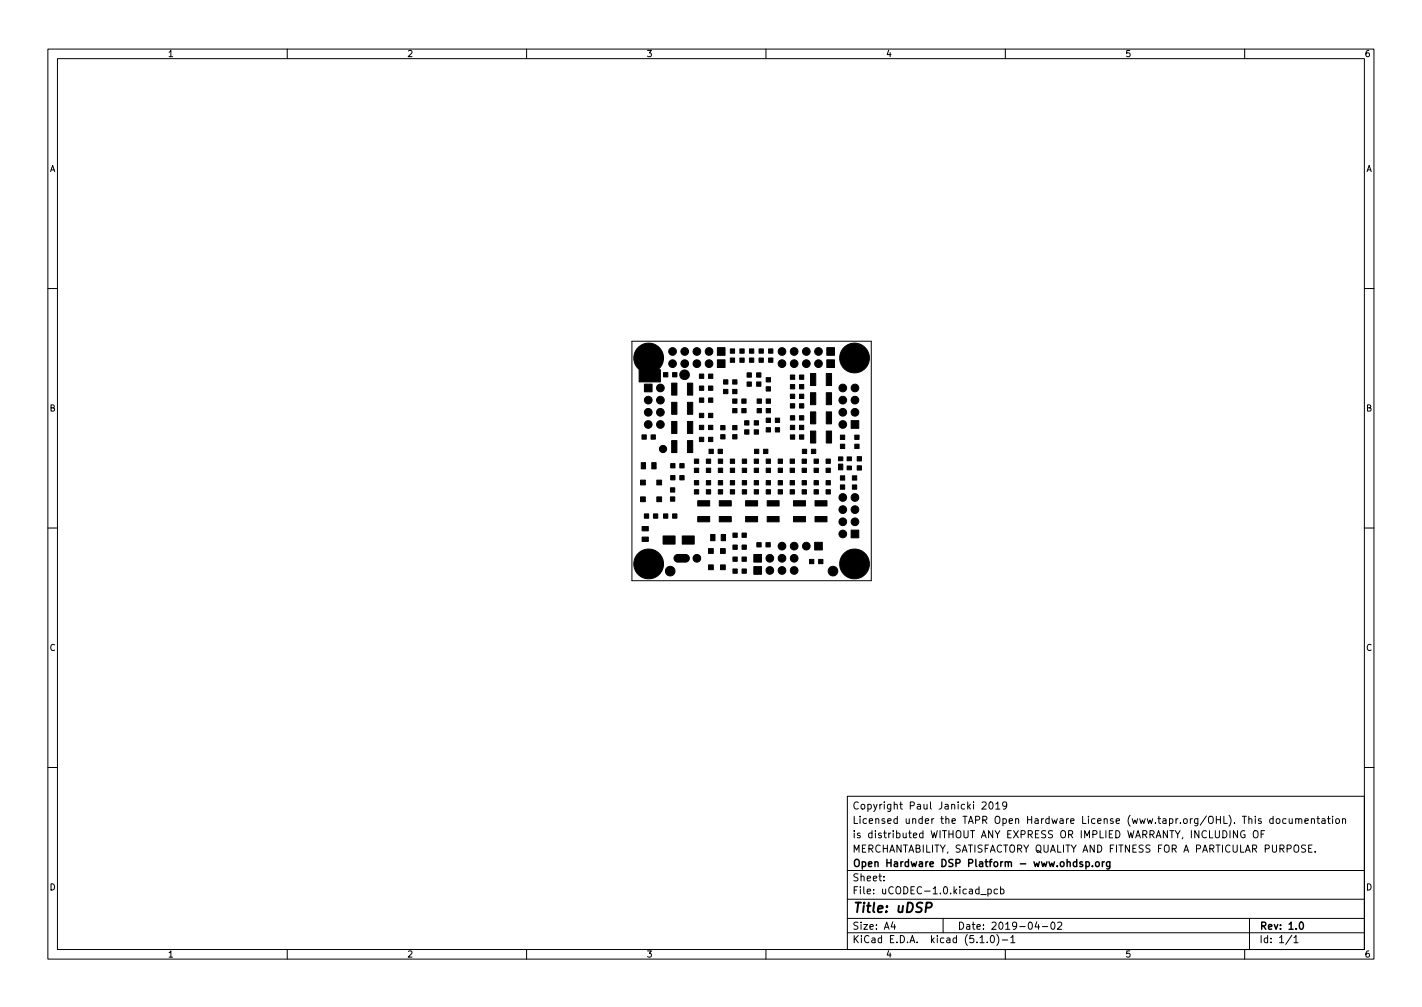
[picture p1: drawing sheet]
<svg xmlns="http://www.w3.org/2000/svg" width="297mm" height="210mm" viewBox="0 0 297 210" stroke-linecap="round" stroke-linejoin="round" font-family="sans-serif">
<defs><g id="words">
<text font-size="2.8" x="178" y="190.6">Title: uDSP</text>
<g font-size="2.1">
<text x="178" y="172">Licensed under the TAPR Open Hardware License (www.tapr.org/OHL). This documentation</text>
<text x="178" y="169">Copyright Paul Janicki 2019</text>
<text x="178" y="178">MERCHANTABILITY, SATISFACTORY QUALITY AND FITNESS FOR A PARTICULAR PURPOSE.</text>
<text x="178" y="175">is distributed WITHOUT ANY EXPRESS OR IMPLIED WARRANTY, INCLUDING OF</text>
<text x="178" y="184">Sheet:</text>
<text x="178" y="181">Open Hardware DSP Platform - www.ohdsp.org</text>
<text x="178" y="186.7">File: uCODEC-1.0.kicad_pcb</text>
<text x="178" y="196.9">KiCad E.D.A. kicad (5.1.0)-1</text>
<text x="178" y="194.1">Size: A4</text>
<text x="200" y="194.1">Date: 2019-04-02</text>
<text x="263" y="194.1">Rev: 1.0</text>
<text x="263" y="196.9">Id: 1/1</text>
</g>
<g font-size="1.8">
<text x="35" y="11.9">1</text>
<text x="85" y="11.9">2</text>
<text x="135" y="11.9">3</text>
<text x="185" y="11.9">4</text>
<text x="235" y="11.9">5</text>
<text x="285" y="11.9">6</text>
<text x="10.3" y="35.9">A</text>
<text x="285.3" y="35.9">A</text>
<text x="10.3" y="85.9">B</text>
<text x="285.3" y="85.9">B</text>
<text x="10.3" y="135.9">C</text>
<text x="285.3" y="135.9">C</text>
<text x="10.3" y="185.9">D</text>
<text x="285.3" y="185.9">D</text>
<text x="35" y="199.9">1</text>
<text x="85" y="199.9">2</text>
<text x="135" y="199.9">3</text>
<text x="185" y="199.9">4</text>
<text x="235" y="199.9">5</text>
<text x="285" y="199.9">6</text>
</g>
</g></defs>
<g fill="none" stroke="#000" stroke-width=".21">
<path d="M10 10.2h277v190.1h-277zM12 12.2h273v186.1h-273zM60 10.2v2M110 10.2v2M160 10.2v2M210 10.2v2M260 10.2v2M10 60.2h2M132 71.2h50v50h-50zM285 60.2h2M10 110.2h2M285 110.2h2"/>
<path d="M10 160.2h2M177 166.3h108v32h-108zM205.1 167.6l.6-.2 .3 .5-.9 1h.9M206.7 167.6l.2-.2a.8 .8 0 0 1 .6 .8 .8 .8 0 0 1-.6 .7l-.2-.1-.1-.4zM208 167.9l.4-.5v1.5M208 168.9h.9M210.3 168.1l-.3 .3-.4-.1-.2-.2 .2-.6 .4-.1 .2 .2a.99 .99 0 0 1-.3 1.3h-.3M258.5 173.4v1.5l-.9-1.5v1.5M260 173.5a.7 .7 0 0 0-.9 .7 .7 .7 0 0 0 .9 .7l.1-.6h-.3M262 173.5l.1-.1a.5 .5 0 0 1 .7 .5v.5a.5 .5 0 0 1-.5 .6 .5 .5 0 0 1-.5-.6v-.5zM263.4 174.1h.5M264.1 173.4h-.7v1.5"/>
<path d="M265.9 171l-.4-.1-.3 .3 .2 .7h.5M265.9 170.4v1.5M266.7 171l.4-.1 .3 .3v.4l-.3 .3h-.4l-.1-.3zM268.6 171l-.4-.1-.3 .3 .2 .7h.5M269.3 170.9l.1 1h.3l.2-.1M269.9 170.9v1M270.6 171.1l.3-.2 .3 .1 .1 .9M270.6 170.9v1M271.3 171.1l.2-.2 .4 .1v.9M272.6 171.4l.7-.1-.1-.3-.4-.1-.2 .2v.8h.6M272.7 176.5l-.6-.1-.2 .3 .1 .4 .6 .3v.4l-.2 .1h-.5M273.4 177.1h.5"/>
<path d="M273.9 171.1l.2-.2 .4 .1 .1 .9M273.9 170.9v1M274.1 176.4h-.7v1.5h.7M274.7 177.8v.1M275.1 170.9h.5M275.3 170.4v1.3l.3 .2M276.1 171h.6l.1 .9M276.8 171.3l-.5 .1-.2 .2 .2 .3h.5M277.3 170.9h.6M277.5 170.4v1.3l.4 .2M278.4 170.4v.2M278.4 170.9v1"/>
<path d="M279.1 171l.4-.1 .3 .3v.4l-.3 .3h-.4l-.1-.3zM280.4 171.1l.2-.2 .4 .1 .1 .9M280.4 170.9v1M285 160.2h2M60 198.3v2M110 198.3v2M160 198.3v2M177 194.8h108M177 191.8h108M177 187.8h108M177 181.8h108M184.6 183.8v.1"/>
<path d="M184.6 183v.1M186.5 192.5l-.4 1h1M186.9 193v1M197 191.8v3M204.7 195.8l.4-.5v1.5M204.7 196.8h.9M204.9 186.8h1.1M206.2 196.7v.1M206.4 185.7l.4-.1 .3 .3-.2 .7h-.5M206.4 185.6v1.5M207 195.5l.2-.2a.8 .8 0 0 1 .5 .8 .8 .8 0 0 1-.5 .7l-.2-.1-.1-.4zM208.2 195.1a1.72 1.72 0 0 1 0 2.3"/>
<path d="M208.4 185.7l-.5-.1-.3 .3 .2 .7h.6M209 185.7l.4-.1 .3 .3-.1 .7h-.6M209 185.1v1.5M209.4 196.3h1.1M210 198.3v2M211.1 195.8l.5-.5v1.5M211.1 196.8h.9M216.6 192.5l-.4 1h.9M216.9 193v1M217.7 193.5h1.2M219.6 192.7l.3-.2a.8 .8 0 0 1 .5 .8 .8 .8 0 0 1-.5 .7l-.3-.1-.1-.4zM220.9 192.7l.6-.2 .3 .5-.9 1h.9"/>
<path d="M260 198.3v2M261 191.8v6.5M269.9 195.3l-1.3 1.9M270.3 195.8l.4-.5v1.5M270.3 196.8h.8"/>
</g>
<path d="M226.8 179.9v1.5M230.3 179.9v1M230.7 179.9l-.4 .3M231.8 179.9v1.2l-.2 .3h-.4M226.1 180l-.3-.1-.2 .2v.3l.5 .1v.4h-.5M226.8 180l.5-.1 .3 .3-.2 .7h-.6M228.2 180.8v.1M228.9 180.1l.2-.2 .5 .2v.5l-.1 .3h-.4l-.2-.1zM231.8 180l-.4-.1-.3 .3 .2 .7h.5M271.6 192.6l.2-.1a.8 .8 0 0 1 .5 .8 .8 .8 0 0 1-.5 .7 1 1 0 0 1-.2-1.4z" fill="none" stroke="#000" stroke-width=".3"/>
<path d="M193.4 189.5h.8l.3-.2a.51 .51 0 0 0-.2-.8h-.7l-.3 2" fill="none" stroke="#000" stroke-width=".4"/>
<g fill="#000" stroke="#000" stroke-width=".21">
<path d="M133.1 72.8a3.2 3.2 0 0 1 4.6-.2 3.2 3.2 0 0 1-.1 4.6h.3v2.5h-4.4v-2.5a3.1 3.1 0 0 1-.4-4.4zM138.6 77.8h.9v.9h-.9zM140.5 77.8h.9v.9h-.9zM146.1 78.1h.9v.9h-.9zM148 78.1h.9v.9h-.9zM149.9 75.1h1.6v1.6h-1.6zM149.9 72.6h1.6v1.6h-1.6zM152.6 74.7h.9v.9h-.9zM152.6 72.8h.9v.9h-.9zM154.6 74.7h.9v.9h-.9zM154.6 72.8h.9v.9h-.9zM156 77.8h.9v.9h-.9z"/>
<path d="M156.6 74.7h.9v.9h-.9zM156.6 72.8h.9v.9h-.9zM158 77.8h.9v.9h-.9zM158.6 74.7h.9v.9h-.9zM158.6 72.8h.9v.9h-.9zM160 78.8h.9v.9h-.9zM160.6 74.7h.9v.9h-.9zM160.6 72.8h.9v.9h-.9zM165.1 78.3h.9v.9h-.9zM167 78.3h.9v.9h-.9zM172.7 75.1h1.6v1.6h-1.6zM172.7 72.6h1.6v1.6h-1.6z"/>
<path d="M133.9 96.6h1v1.3h-1zM134.1 90.8h.9v.9h-.9zM134.6 80.2h1.6v1.6h-1.6zM136 90.8h.9v.9h-.9zM136.2 96.6h.9v1.3h-.9zM140.1 96.8h.9v.9h-.9zM140.3 92h1.1v2.5h-1.1zM140.3 88h1.1v2.5h-1.1zM140.3 84h1.1v2.5h-1.1zM140.3 80h1.1v2.5h-1.1zM142 96.8h.9v.9h-.9zM143.6 92h1.1v2.5h-1.1z"/>
<path d="M143.6 88h1.1v2.5h-1.1zM143.6 84h1.1v2.5h-1.1zM143.6 80h1.1v2.5h-1.1zM145.1 97.7h.8v.9h-.8zM145.1 95.8h.8v.9h-.8zM146.1 91.3h.9v.9h-.9zM146.1 88.8h.9v.9h-.9zM146.1 86.3h.9v.9h-.9zM146.1 83.1h.9v.9h-.9zM146.1 80.6h.9v.9h-.9zM147.6 97.7h.9v.9h-.9zM147.6 95.8h.9v.9h-.9z"/>
<path d="M148 91.3h.9v.9h-.9zM148 88.8h.9v.9h-.9zM148 86.3h.9v.9h-.9zM148 83.1h.9v.9h-.9zM148 80.6h.9v.9h-.9zM148.1 93.8h.9v.9h-.9zM150 93.8h.9v.9h-.9zM150 97.7h.9v.9h-.9zM150 95.8h.9v.9h-.9zM150.6 90.7h.9v.9h-.9zM150.6 88.8h.9v.9h-.9zM151.2 81.3h.8v.9h-.8z"/>
<path d="M151.2 79.3h.8v.9h-.8zM152.6 97.7h.9v.9h-.9zM152.6 95.8h.9v.9h-.9zM153 90.7h.9v.9h-.9zM153 88.8h.9v.9h-.9zM153 85.3h.9v.9h-.9zM153 83.3h.9v.9h-.9zM153 81.3h.9v.9h-.9zM153 79.3h.9v.9h-.9zM154.9 85.3h1v.9h-1zM154.9 83.3h1v.9h-1zM155 97.7h.9v.9h-.9z"/>
<path d="M155 95.8h.9v.9h-.9zM155.6 89.7h.9v.9h-.9zM155.6 87.8h.9v.9h-.9zM156 79.7h.9v.9h-.9zM157.6 97.7h.9v.9h-.9zM157.6 95.8h.9v.9h-.9zM157.6 89.7h.9v.9h-.9zM157.6 87.8h.9v.9h-.9zM157.6 93.8h.9v.9h-.9zM158 79.7h.9v.9h-.9zM158.2 85.3h.8v.9h-.8zM158.2 83.3h.8v.9h-.8z"/>
<path d="M159.5 93.8h.9v.9h-.9zM160 97.7h.9v.9h-.9zM160 95.8h.9v.9h-.9zM160 89.3h.9v.9h-.9zM160 87.3h.9v.9h-.9zM160 85.3h.9v.9h-.9zM160 83.3h.9v.9h-.9zM160 80.7h.9v.9h-.9zM161.9 89.3h1v.9h-1zM161.9 87.3h1v.9h-1zM162.6 97.7h.9v.9h-.9zM162.6 95.8h.9v.9h-.9z"/>
<path d="M165 97.7h.9v.9h-.9zM165 95.8h.9v.9h-.9zM165.1 90.8h.9v.9h-.9zM165.1 88.8h.9v.9h-.9zM165.1 86.8h.9v.9h-.9zM165.1 84.3h.9v.9h-.9zM165.1 82.3h.9v.9h-.9zM165.1 80.3h.9v.9h-.9zM167 90.8h.9v.9h-.9zM167 88.8h.9v.9h-.9zM167 86.8h.9v.9h-.9zM167 84.3h.9v.9h-.9z"/>
<path d="M167 82.3h.9v.9h-.9zM167 80.3h.9v.9h-.9zM167.6 97.7h.8v.9h-.8zM167.6 95.8h.8v.9h-.8zM167.6 93.8h.9v.9h-.9zM169.5 93.8h.9v.9h-.9zM169.3 90h1.1v2.5h-1.1zM169.3 86h1.1v2.5h-1.1zM169.3 82h1.1v2.5h-1.1zM169.3 78h1.1v2.5h-1.1zM170 97.7h.9v.9h-.9zM170 95.8h.9v.9h-.9z"/>
<path d="M172.6 97.7h.8v.9h-.8zM172.6 95.8h.8v.9h-.8zM172.6 90h1.1v2.5h-1.1zM172.6 86h1.1v2.5h-1.1zM172.6 82h1.1v2.5h-1.1zM172.6 78h1.1v2.5h-1.1zM175.2 96.9h.8v1.2h-.8zM175.2 95.4h.8v.8h-.8zM175.6 92.7h.8v.9h-.8zM175.6 90.8h.8v.9h-.8zM177 97.3h.9v.8h-.9zM177 95.4h.9v.8h-.9z"/>
<path d="M177.8 87.8h1.6v1.6h-1.6zM178.6 92.7h.8v.9h-.8zM178.6 90.8h.8v.9h-.8zM179 97.2h1v.9h-1zM179 95.3h1v.9h-1zM133.8 103.7h1v1h-1zM133.8 100.2h1v1h-1zM134.1 112.1h1.3v.9h-1.3zM134.1 109.9h1.3v.9h-1.3zM134.6 107.3h.9v.9h-.9zM136.5 107.3h.9v.9h-.9zM137.2 103.7h1v1h-1z"/>
<path d="M137.2 100.2h1v1h-1zM138.6 107.3h.9v.9h-.9zM140.1 103.7h.8v.9h-.8zM140.1 101.8h.8v.9h-.8zM140.1 99.3h.9v.9h-.9zM138.5 111.9h2.5v1.7h-2.5zM140.5 107.3h.9v.9h-.9zM142 99.3h.9v.9h-.9zM141 116l.4-.2h1.8a.8 .8 0 0 1 .8 .8 .8 .8 0 0 1-.8 .8h-1.6a.8 .8 0 0 1-.8-.5 .8 .8 0 0 1 .2-.9zM142.5 111.9h2.5v1.7h-2.5zM145.1 102.2h.8v.9h-.8zM145.1 100.3h.8v.9h-.8z"/>
<path d="M145.8 107.8h2.4v1.1h-2.4zM145.8 104.5h2.4v1.1h-2.4zM147.6 102.2h.9v.9h-.9zM147.6 100.3h.9v.9h-.9zM148 117.9h1v1h-1zM148 114.5h1v1h-1zM148.5 111.6h.8v1.3h-.8zM150 102.2h.9v.9h-.9zM150 100.3h.9v.9h-.9zM150.5 117.9h1v1h-1zM150.5 114.5h1v1h-1zM150.6 111.6h1v1.3h-1z"/>
<path d="M150.2 107.8h2.6v1.1h-2.6zM150.2 104.5h2.6v1.1h-2.6zM152.6 102.2h.9v.9h-.9zM152.6 100.3h.9v.9h-.9zM153.1 118.8h.9v.9h-.9zM153.1 116.3h.9v.9h-.9zM153.1 113.8h.9v.9h-.9zM153.1 111.3h.9v.9h-.9zM155 118.8h.9v.9h-.9zM155 116.3h.9v.9h-.9zM155 113.8h.9v.9h-.9zM155 111.3h.9v.9h-.9z"/>
<path d="M155 102.2h.9v.9h-.9zM155 100.3h.9v.9h-.9zM155.7 107.8h2.5v1.1h-2.5zM155.7 104.5h2.5v1.1h-2.5zM157.6 102.2h.9v.9h-.9zM157.6 100.3h.9v.9h-.9zM158.1 113.3h.9v.9h-.9zM157.5 118.3h1.6v1.6h-1.6zM157.5 115.8h1.6v1.6h-1.6zM160 113.3h.9v.9h-.9zM160 102.2h.9v.9h-.9zM160 100.3h.9v.9h-.9z"/>
<path d="M160.3 107.8h2.4v1.1h-2.4zM160.3 104.5h2.4v1.1h-2.4zM162.6 102.2h.9v.9h-.9zM162.6 100.3h.9v.9h-.9zM165 102.2h.9v.9h-.9zM165 100.3h.9v.9h-.9zM165.7 107.8h2.6v1.1h-2.6zM165.7 104.5h2.6v1.1h-2.6zM167.6 102.2h.8v.9h-.8zM167.6 100.3h.8v.9h-.8zM169.1 116.8h.9v.9h-.9zM170 102.2h.9v.9h-.9z"/>
<path d="M170 100.3h.9v.9h-.9zM170.2 113.2h1.6v1.6h-1.6zM171 116.8h.9v.9h-.9zM170.3 107.8h2.4v1.1h-2.4zM170.3 104.5h2.4v1.1h-2.4zM172.6 102.2h.8v.9h-.8zM172.6 100.3h.8v.9h-.8zM175.6 101.2h.8v.9h-.8zM175.6 99.3h.8v.9h-.8zM178 101.2h1v.9h-1zM178 99.3h1v.9h-1zM177.8 110.7h1.6v1.6h-1.6z"/>
<circle cx="140.5" cy="75.9" r=".8"/>
<circle cx="140.5" cy="73.4" r=".8"/>
<circle cx="143" cy="78.3" r="1"/>
<circle cx="143" cy="73.4" r=".8"/>
<circle cx="143" cy="75.9" r=".8"/>
<circle cx="145.6" cy="73.4" r=".8"/>
<circle cx="145.6" cy="75.9" r=".8"/>
<circle cx="148.1" cy="75.9" r=".8"/>
<circle cx="148.1" cy="73.4" r=".8"/>
<circle cx="163.4" cy="73.4" r=".8"/>
<circle cx="163.4" cy="75.9" r=".8"/>
<circle cx="165.9" cy="75.9" r=".8"/>
<circle cx="165.9" cy="73.4" r=".8"/>
<circle cx="168.4" cy="73.4" r=".8"/>
<circle cx="168.4" cy="75.9" r=".8"/>
<circle cx="171" cy="75.9" r=".8"/>
<circle cx="171" cy="73.4" r=".8"/>
<circle cx="178.5" cy="74.7" r="3.1"/>
<circle cx="135.4" cy="86.1" r=".8"/>
<circle cx="135.4" cy="88.6" r=".8"/>
<circle cx="135.4" cy="83.5" r=".8"/>
<circle cx="138" cy="86.1" r=".8"/>
<circle cx="138" cy="88.6" r=".8"/>
<circle cx="138" cy="83.5" r=".8"/>
<circle cx="138" cy="81" r=".8"/>
<circle cx="138.5" cy="93.7" r=".75"/>
<circle cx="176.1" cy="83.5" r=".8"/>
<circle cx="176.1" cy="81" r=".8"/>
<circle cx="176.1" cy="88.6" r=".8"/>
<circle cx="176.1" cy="86.1" r=".8"/>
<circle cx="178.6" cy="86.1" r=".8"/>
<circle cx="178.6" cy="83.5" r=".8"/>
<circle cx="178.6" cy="81" r=".8"/>
<circle cx="135.5" cy="117.7" r="3.1"/>
<circle cx="140" cy="119.3" r="1"/>
<circle cx="145.6" cy="116.6" r=".8"/>
<circle cx="160.8" cy="116.6" r=".8"/>
<circle cx="160.8" cy="119.1" r=".8"/>
<circle cx="163.4" cy="116.6" r=".8"/>
<circle cx="163.4" cy="119.1" r=".8"/>
<circle cx="163.4" cy="114" r=".8"/>
<circle cx="165.9" cy="116.6" r=".8"/>
<circle cx="165.9" cy="119.1" r=".8"/>
<circle cx="165.9" cy="114" r=".8"/>
<circle cx="168.4" cy="114" r=".8"/>
<circle cx="174" cy="119.3" r="1"/>
<circle cx="176.1" cy="103.9" r=".8"/>
<circle cx="176.1" cy="106.4" r=".8"/>
<circle cx="176.1" cy="108.9" r=".8"/>
<circle cx="176.1" cy="111.5" r=".8"/>
<circle cx="178.5" cy="117.7" r="3.1"/>
<circle cx="178.6" cy="108.9" r=".8"/>
<circle cx="178.6" cy="103.9" r=".8"/>
<circle cx="178.6" cy="106.4" r=".8"/>
</g>
<use href="#words"/>
</svg>
